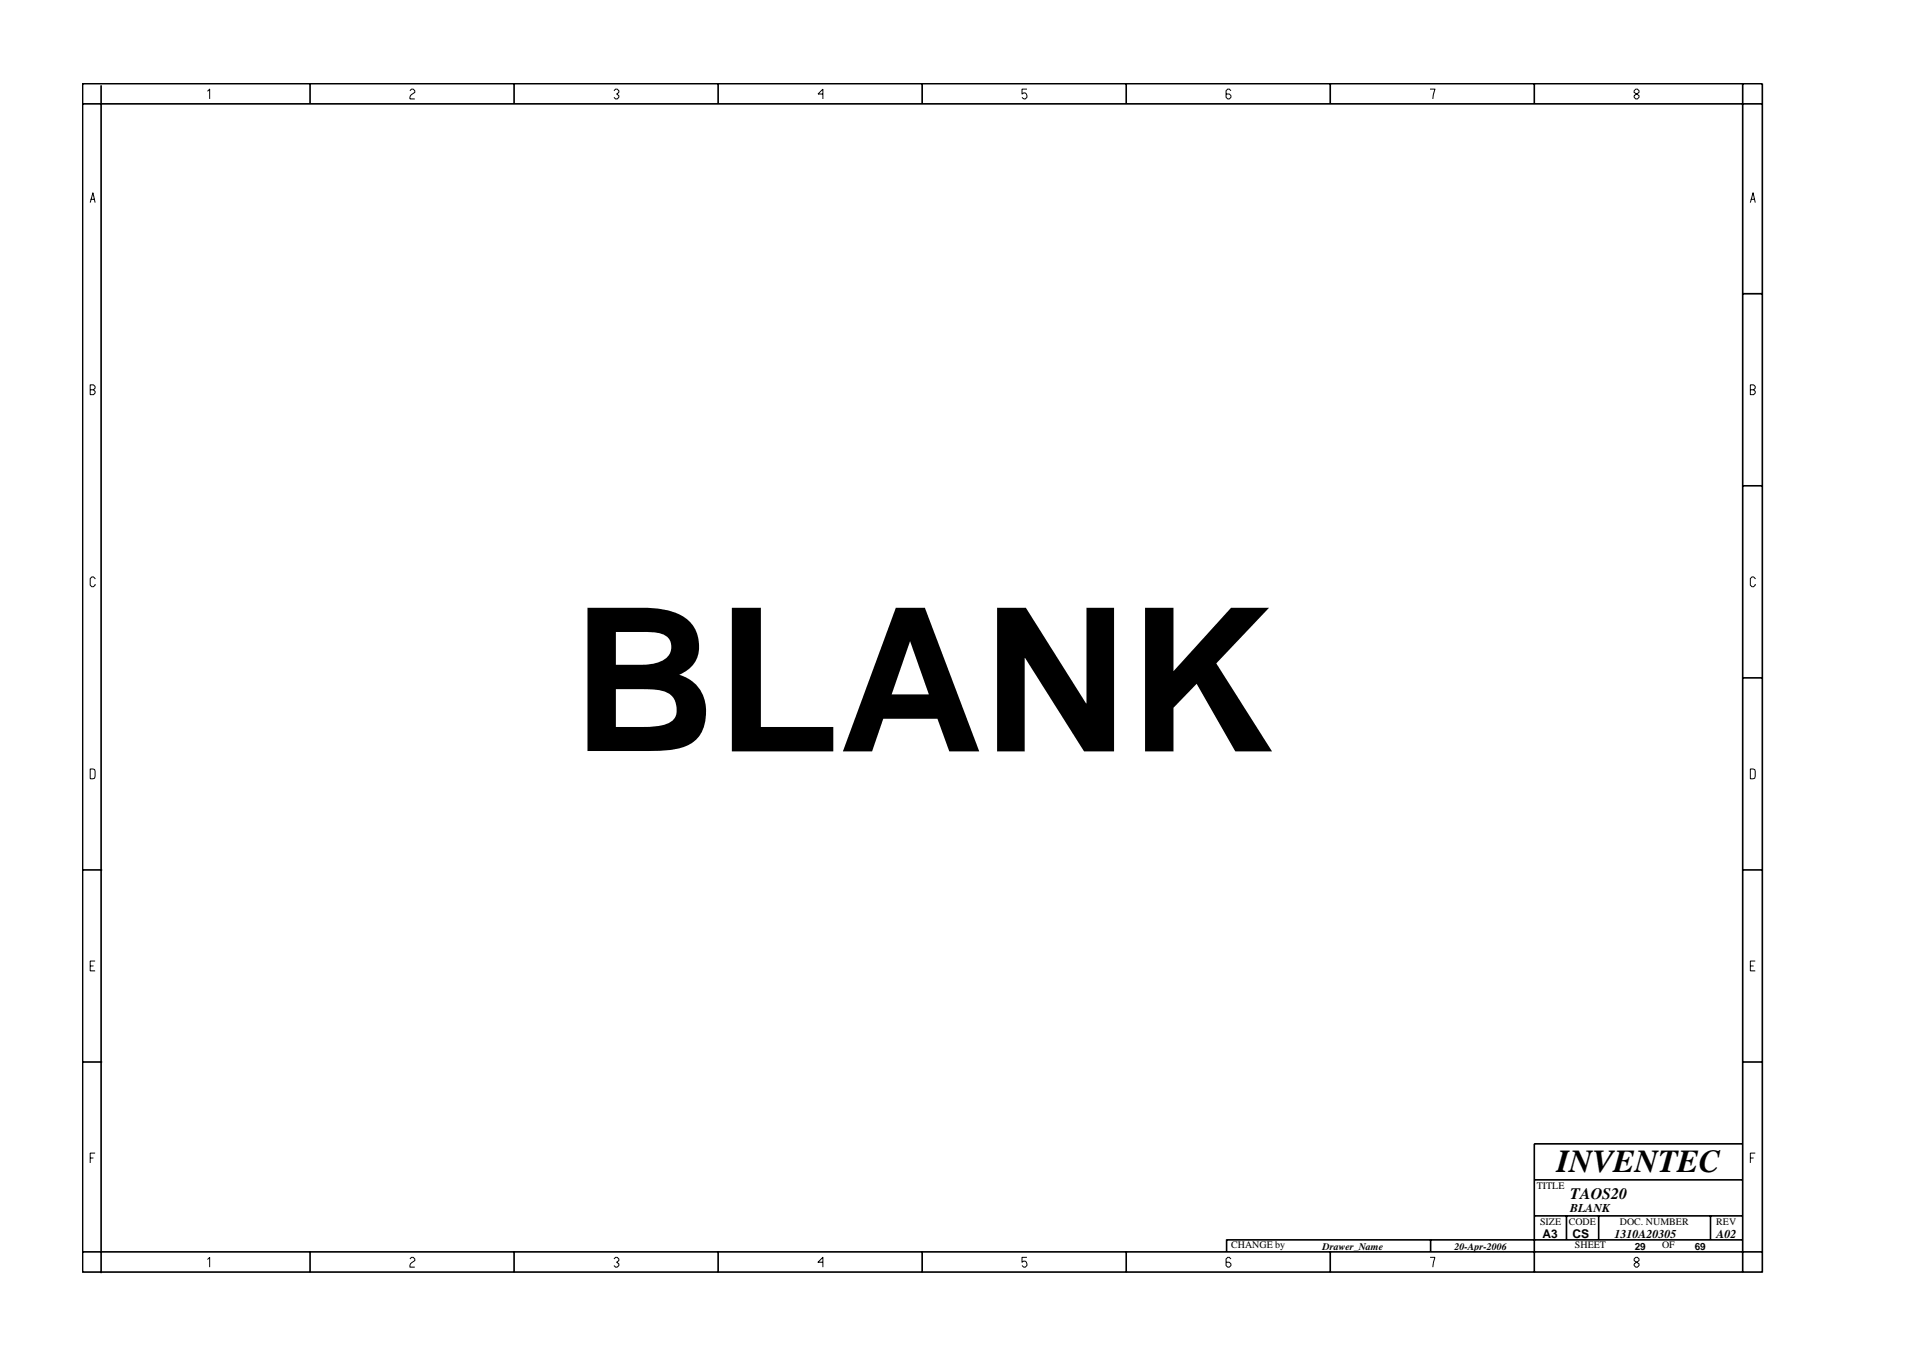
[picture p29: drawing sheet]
<svg xmlns="http://www.w3.org/2000/svg" width="297mm" height="210mm" viewBox="0 0 297 210" stroke-linecap="round" stroke-linejoin="round" font-family="sans-serif">
<defs><g id="words">
<text font-size="31" x="88.8" y="116.6">BLANK</text>
<text font-size="5" x="241.6" y="181.8">INVENTEC</text>
<text font-size="2.5" x="243.7" y="186">TAOS20</text>
<g font-size="1.9">
<text x="243.7" y="188.1">BLANK</text>
<text x="239.4" y="192.1">A3</text>
<text x="244" y="192.1">CS</text>
<text x="250.6" y="192.1">1310A20305</text>
<text x="266.4" y="192.1">A02</text>
</g>
<g font-size="1.6">
<text x="238.5" y="184.5">TITLE</text>
<text x="239" y="190.1">SIZE</text>
<text x="243.4" y="190.1">CODE</text>
<text x="251.4" y="190.1">DOC. NUMBER</text>
<text x="266.4" y="190.1">REV</text>
<text x="191.1" y="193.7">CHANGE by</text>
<text x="205.3" y="193.9">Drawer_Name</text>
<text x="225.7" y="193.9">20-Apr-2006</text>
<text x="244.4" y="193.7">SHEET</text>
<text x="253.7" y="193.9">29</text>
<text x="257.9" y="193.7">OF</text>
<text x="263" y="193.9">69</text>
</g>
</g></defs>
<g fill="none" stroke="#000" stroke-width=".25">
<path d="M12.8 13h260.7v184.4h-260.7zM12.8 16.1h260.7M15.7 13.2v184.4M48.1 13v3.1M79.8 13v3.1M111.4 13v3.1M143.1 13v3.1M174.8 13v3.1M206.4 13v3.1M238.1 13v3.1M270.5 13v184.4M270.5 45.6h3"/>
<path d="M270.5 75.4h3M270.5 105.2h3M12.8 135h3.1M270.5 135h3M12.8 164.8h3.1M270.5 164.8h3M270.5 177.5h-32.4v19.9M12.8 194.3h260.7M48.1 194.3v3.1M79.8 194.3v3.1M111.4 194.3v3.1M143.1 194.3v3.1"/>
<path d="M174.8 194.3v3.1M206.4 194.3v3.1M222 192.4v1.9M238.1 183.1h32.4M238.1 188.7h32.4M243.1 188.7v3.7M248.1 188.7v3.7M265.5 188.7v3.7M270.5 192.4h-80.1v1.9"/>
</g>
<g fill="none" stroke="#000" stroke-width=".16">
<path d="M32.2 14.2l.3-.4v1.6M63.6 14.1l.3-.3h.2l.3 .3v.2l-.5 .4-.3 .4v.3h.8M95.3 14.1l.2-.3h.3l.2 .3v.2l-.3 .3 .3 .2v.3l-.2 .3h-.3l-.2-.3M127.7 14.6h-.8l.8-.8v1.6M159.4 13.8h-.8v.8l.3-.2a.5 .5 0 0 1 .5 .7l-.3 .3h-.2l-.3-.3M191 14.1l-.2-.3h-.3l-.2 .3v1l.2 .3h.3l.2-.3v-.3l-.2-.2h-.5M221.9 13.8h.8l-.3 1.6M253.6 14.1l.3-.3h.2l.3 .3v.2l-.8 .5v.3l.3 .3h.2l.3-.3v-.3l-.8-.5zM14 31.4l.4-1.5 .4 1.5M14.1 30.9h.6M271.6 31.4l.5-1.5 .3 1.5M271.7 30.9h.6"/>
<path d="M14 60.5h.5l.3-.3v-.2l-.3-.3h-.5v1.5h.5l.3-.2v-.3l-.3-.2M271.6 60.5h.5l.3-.3v-.2l-.3-.3h-.5v1.5h.5l.3-.2v-.3l-.3-.2M14.8 89.9l-.3-.4h-.2l-.3 .3v1l.3 .2h.2l.3-.2v-.2M272.4 89.9l-.3-.4h-.2l-.3 .3v1l.3 .2h.2l.3-.2v-.2M14 119.3l.7 .1 .1 .3-.1 1.1h-.7zM271.6 119.3l.7 .1 .1 .3-.1 1.1h-.7zM14 149.9h.5M14.8 149.1h-.8v1.6h.8M271.6 149.9h.5M272.4 149.1h-.8v1.6h.8M14 179.7h.5M14.8 178.9h-.8v1.6"/>
<path d="M271.6 179.7h.5M272.4 178.9h-.8v1.6M32.2 195.4l.3-.3v1.5M63.6 195.4l.3-.3h.2l.3 .3v.2l-.5 .3-.3 .5v.2h.8M95.3 195.4l.2-.3h.3l.2 .3v.2l-.3 .3 .3 .2v.3l-.2 .2h-.3l-.2-.2M127.7 195.9h-.8l.8-.8v1.5M159.4 195.1h-.8v.8l.3-.2a.5 .5 0 0 1 .5 .7l-.3 .2h-.2l-.3-.2M191 195.4l-.2-.3h-.3l-.2 .3v1l.2 .2h.3l.2-.2v-.3l-.2-.2h-.5M221.9 195.1h.8l-.3 1.5M253.6 195.4v.2l.8 .5v.3l-.3 .2h-.2l-.3-.2v-.3l.8-.5v-.2l-.3-.3h-.2z"/>
</g>
<use href="#words"/>
</svg>
